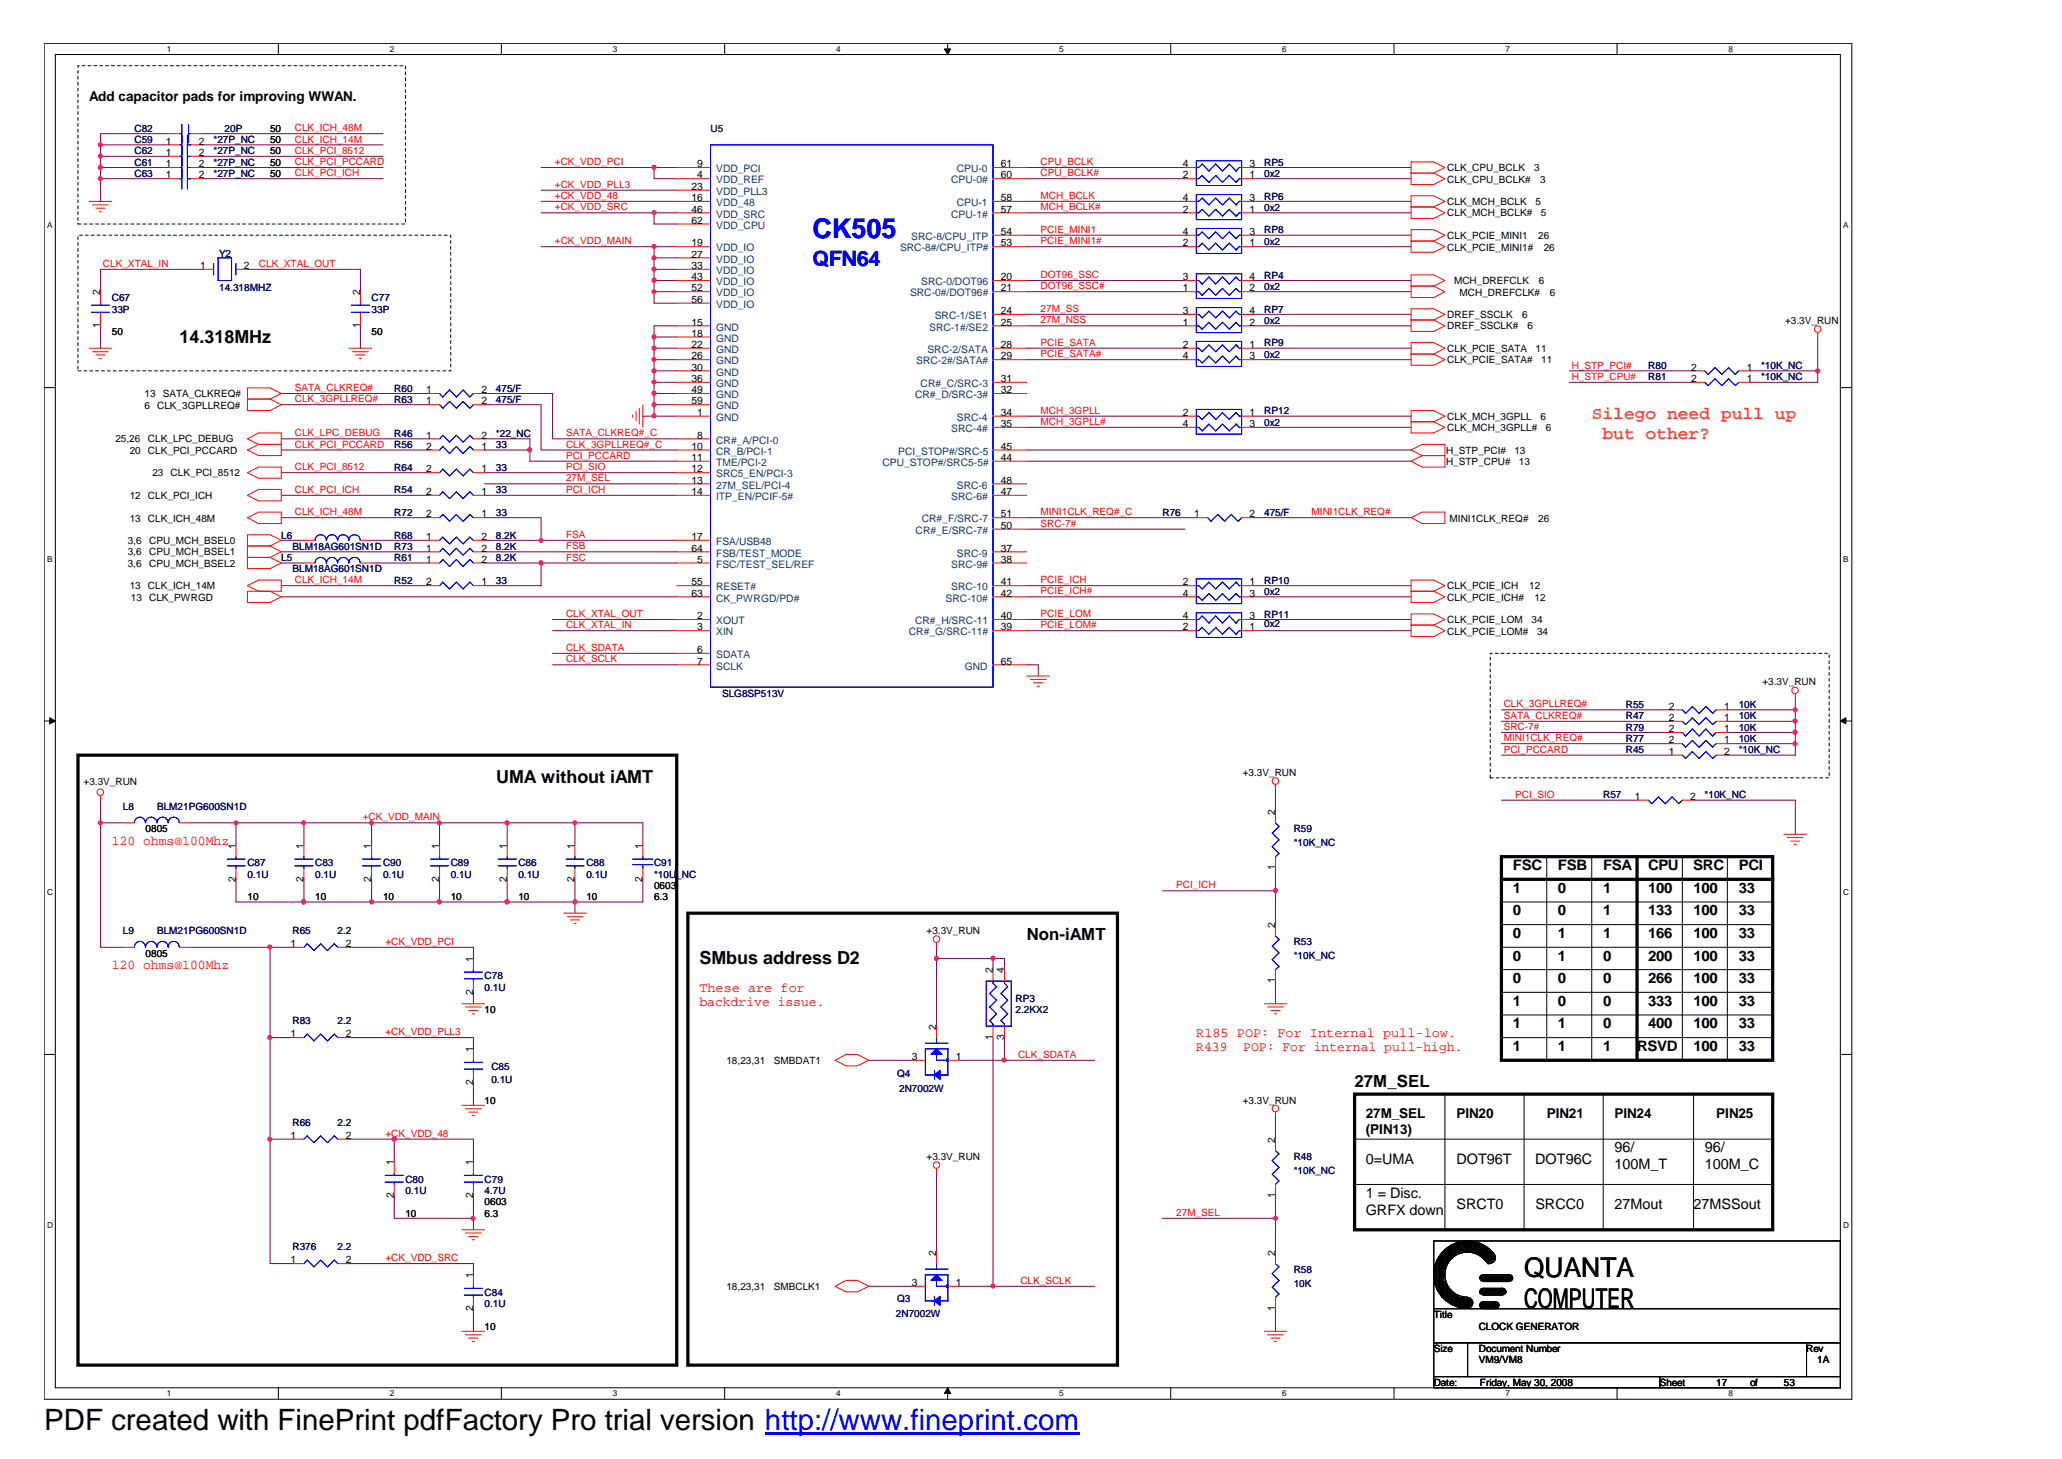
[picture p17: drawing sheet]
<svg xmlns="http://www.w3.org/2000/svg" width="297mm" height="210mm" viewBox="0 0 297 210" stroke-linecap="round" stroke-linejoin="round" font-family="sans-serif">
<defs><g id="words">
<text font-size="4.2" x="6.3" y="205.7">PDF created with FinePrint pdfFactory Pro trial version http://www.fineprint.com</text>
<text font-size="3.9" fill="#00f" x="116.9" y="34.3">CK505</text>
<g font-size="3.9">
<text x="219.3" y="183.7">QUANTA</text>
<text x="219.3" y="188.1">COMPUTER</text>
</g>
<text font-size="3" fill="#00f" x="116.9" y="38.3">QFN64</text>
<g font-size="2.6">
<text x="25.8" y="49.3">14.318MHz</text>
<text x="71.4" y="112.7">UMA without iAMT</text>
<text x="100.6" y="138.7">SMbus address D2</text>
</g>
<g font-size="2.6" fill="#ff8000">
<text x="229" y="60.3">Silego need pull up</text>
<text x="230.6" y="63.2">but other?</text>
</g>
<g font-size="2.4">
<text x="147.7" y="135.3">Non-iAMT</text>
<text x="194.9" y="156.4">27M_SEL</text>
</g>
<g font-size="2.1">
<text x="217.7" y="125.2">FSC</text>
<text x="224.1" y="125.2">FSB</text>
<text x="230.7" y="125.2">FSA</text>
<text x="237.1" y="125.2">CPU</text>
<text x="243.6" y="125.2">SRC</text>
<text x="250.2" y="125.2">PCI</text>
<text x="217.7" y="128.4">1</text>
<text x="217.7" y="131.7">0</text>
<text x="224.2" y="128.4">0</text>
<text x="224.2" y="131.7">0</text>
<text x="230.7" y="128.4">1</text>
<text x="230.7" y="131.7">1</text>
<text x="237.2" y="128.4">100</text>
<text x="237.2" y="131.7">133</text>
<text x="243.7" y="128.4">100</text>
<text x="243.7" y="131.7">100</text>
<text x="250.2" y="128.4">33</text>
<text x="250.2" y="131.7">33</text>
<text x="217.7" y="134.9">0</text>
<text x="224.2" y="134.9">1</text>
<text x="230.7" y="134.9">1</text>
<text x="237.2" y="134.9">166</text>
<text x="243.7" y="134.9">100</text>
<text x="250.2" y="134.9">33</text>
<text x="217.7" y="138.2">0</text>
<text x="217.7" y="141.4">0</text>
<text x="224.2" y="141.4">0</text>
<text x="224.2" y="138.2">1</text>
<text x="230.7" y="141.4">0</text>
<text x="230.7" y="138.2">0</text>
<text x="237.2" y="138.2">200</text>
<text x="237.2" y="141.4">266</text>
<text x="243.7" y="138.2">100</text>
<text x="243.7" y="141.4">100</text>
<text x="250.2" y="138.2">33</text>
<text x="250.2" y="141.4">33</text>
<text x="217.7" y="147.9">1</text>
<text x="217.7" y="144.7">1</text>
<text x="224.2" y="147.9">1</text>
<text x="224.2" y="144.7">0</text>
<text x="230.7" y="147.9">0</text>
<text x="230.7" y="144.7">0</text>
<text x="237.2" y="144.7">333</text>
<text x="237.2" y="147.9">400</text>
<text x="243.7" y="144.7">100</text>
<text x="243.7" y="147.9">100</text>
<text x="250.2" y="144.7">33</text>
<text x="250.2" y="147.9">33</text>
<text x="217.7" y="151.2">1</text>
<text x="224.2" y="151.2">1</text>
<text x="230.7" y="151.2">1</text>
<text x="235.5" y="151.2">RSVD</text>
<text x="243.7" y="151.2">100</text>
<text x="250.2" y="151.2">33</text>
<text x="196.5" y="167.4">0=UMA</text>
<text x="209.5" y="167.4">DOT96T</text>
<text x="220.9" y="167.4">DOT96C</text>
<text x="232.3" y="165.8">96/</text>
<text x="245.3" y="165.8">96/</text>
<text x="196.5" y="172.3">1 = Disc.</text>
<text x="209.5" y="173.9">SRCT0</text>
<text x="220.9" y="173.9">SRCC0</text>
<text x="232.3" y="168.2">100M_T</text>
<text x="232.3" y="173.9">27Mout</text>
<text x="243.7" y="173.9">27MSSout</text>
<text x="245.3" y="168.2">100M_C</text>
<text x="196.5" y="174.8">GRFX down</text>
</g>
<g font-size="1.9">
<text x="12.8" y="14.5">Add capacitor pads for improving WWAN.</text>
<text x="196.5" y="160.8">27M_SEL</text>
<text x="209.5" y="160.8">PIN20</text>
<text x="222.5" y="160.8">PIN21</text>
<text x="232.3" y="160.8">PIN24</text>
<text x="246.9" y="160.8">PIN25</text>
<text x="196.5" y="163.2">(PIN13)</text>
</g>
<g font-size="1.9" fill="#f00">
<text x="16.1" y="121.6">120 ohms@100Mhz</text>
<text x="16.1" y="139.4">120 ohms@100Mhz</text>
<text x="100.6" y="142.7">These are for</text>
<text x="100.6" y="144.8">backdrive issue.</text>
<text x="172.1" y="149.2">R185 POP: For Internal pull-low.</text>
<text x="172.1" y="151.2">R439</text>
<text x="178.9" y="151.2">POP: For internal pull-high.</text>
</g>
<g font-size="1.5">
<text x="23.9" y="20.8">1</text>
<text x="23.9" y="22.5">1</text>
<text x="28.6" y="20.8">2</text>
<text x="28.6" y="22.5">2</text>
<text x="23.9" y="24.1">1</text>
<text x="23.9" y="25.7">1</text>
<text x="28.6" y="24.1">2</text>
<text x="28.6" y="25.7">2</text>
<text x="99.5" y="27.3">23</text>
<text x="99.5" y="28.9">16</text>
<text x="100.3" y="24.1">9</text>
<text x="100.3" y="25.7">4</text>
<text x="144" y="28.9">58</text>
<text x="144" y="25.7">60</text>
<text x="144" y="24.1">61</text>
<text x="170.2" y="28.9">4</text>
<text x="170.2" y="25.7">2</text>
<text x="170.2" y="24.1">4</text>
<text x="179.8" y="28.9">3</text>
<text x="179.8" y="25.7">1</text>
<text x="179.8" y="24.1">3</text>
<text x="99.5" y="35.4">19</text>
<text x="99.5" y="30.6">46</text>
<text x="99.5" y="32.2">62</text>
<text x="144" y="35.4">53</text>
<text x="144" y="30.6">57</text>
<text x="144" y="33.8">54</text>
<text x="170.2" y="30.6">2</text>
<text x="170.2" y="35.4">2</text>
<text x="170.2" y="33.8">4</text>
<text x="179.8" y="30.6">1</text>
<text x="179.8" y="35.4">1</text>
<text x="179.8" y="33.8">3</text>
<text x="28.8" y="38.7">1</text>
<text x="35.1" y="38.7">2</text>
<text x="99.5" y="41.9">52</text>
<text x="99.5" y="38.7">33</text>
<text x="99.5" y="40.3">43</text>
<text x="99.5" y="37.1">27</text>
<text x="144" y="41.9">21</text>
<text x="144" y="40.3">20</text>
<text x="170.2" y="41.9">1</text>
<text x="170.2" y="40.3">3</text>
<text x="179.8" y="41.9">2</text>
<text x="179.8" y="40.3">4</text>
<text x="14.4" y="47.2" transform="rotate(-90 14.4 47.2)">1</text>
<text x="14.4" y="42.5" transform="rotate(-90 14.4 42.5)">2</text>
<text x="51.8" y="47.2" transform="rotate(-90 51.8 47.2)">1</text>
<text x="51.8" y="42.5" transform="rotate(-90 51.8 42.5)">2</text>
<text x="99.5" y="46.8">15</text>
<text x="99.5" y="43.6">56</text>
<text x="144" y="45.2">24</text>
<text x="144" y="46.8">25</text>
<text x="170.2" y="46.8">1</text>
<text x="170.2" y="45.2">3</text>
<text x="179.8" y="46.8">2</text>
<text x="179.8" y="45.2">4</text>
<text x="99.5" y="53.3">30</text>
<text x="99.5" y="51.7">26</text>
<text x="99.5" y="48.4">18</text>
<text x="99.5" y="50.1">22</text>
<text x="144" y="50.1">28</text>
<text x="144" y="51.7">29</text>
<text x="170.2" y="50.1">2</text>
<text x="170.2" y="51.7">4</text>
<text x="179.8" y="50.1">1</text>
<text x="179.8" y="51.7">3</text>
<text x="243.3" y="53.3">2</text>
<text x="251.3" y="53.3">1</text>
<text x="61.3" y="56.6">1</text>
<text x="61.3" y="58.2">1</text>
<text x="69.3" y="56.6">2</text>
<text x="69.3" y="58.2">2</text>
<text x="99.5" y="55">36</text>
<text x="99.5" y="56.6">49</text>
<text x="99.5" y="58.2">59</text>
<text x="100.3" y="59.8">1</text>
<text x="144" y="59.8">34</text>
<text x="144" y="56.6">32</text>
<text x="144" y="55">31</text>
<text x="170.2" y="59.8">2</text>
<text x="179.8" y="59.8">1</text>
<text x="243.3" y="55">2</text>
<text x="251.3" y="55">1</text>
<text x="61.3" y="63.1">1</text>
<text x="61.3" y="64.7">2</text>
<text x="69.3" y="63.1">2</text>
<text x="69.3" y="64.7">1</text>
<text x="99.5" y="64.7">10</text>
<text x="100.3" y="63.1">8</text>
<text x="144" y="61.4">35</text>
<text x="144" y="64.7">45</text>
<text x="170.2" y="61.4">4</text>
<text x="179.8" y="61.4">3</text>
<text x="61.3" y="71.2">2</text>
<text x="61.3" y="68">2</text>
<text x="69.3" y="71.2">1</text>
<text x="69.3" y="68">1</text>
<text x="99.5" y="66.3">11</text>
<text x="99.5" y="68">12</text>
<text x="99.5" y="69.6">13</text>
<text x="99.5" y="71.2">14</text>
<text x="144" y="69.6">48</text>
<text x="144" y="66.3">44</text>
<text x="144" y="71.2">47</text>
<text x="61.3" y="77.7">1</text>
<text x="61.3" y="74.4">2</text>
<text x="69.3" y="77.7">2</text>
<text x="69.3" y="74.4">1</text>
<text x="99.5" y="77.7">17</text>
<text x="144" y="76.1">50</text>
<text x="144" y="74.4">51</text>
<text x="171.8" y="74.4">1</text>
<text x="179.8" y="74.4">2</text>
<text x="61.3" y="79.3">1</text>
<text x="61.3" y="81">1</text>
<text x="69.3" y="79.3">2</text>
<text x="69.3" y="81">2</text>
<text x="99.5" y="79.3">64</text>
<text x="100.3" y="81">5</text>
<text x="144" y="79.3">37</text>
<text x="144" y="81">38</text>
<text x="61.3" y="84.2">2</text>
<text x="69.3" y="84.2">1</text>
<text x="99.5" y="85.8">63</text>
<text x="99.5" y="84.2">55</text>
<text x="100.3" y="89.1">2</text>
<text x="144" y="85.8">42</text>
<text x="144" y="84.2">41</text>
<text x="144" y="89.1">40</text>
<text x="170.2" y="84.2">2</text>
<text x="170.2" y="85.8">4</text>
<text x="170.2" y="89.1">4</text>
<text x="179.8" y="84.2">1</text>
<text x="179.8" y="85.8">3</text>
<text x="179.8" y="89.1">3</text>
<text x="100.3" y="90.7">3</text>
<text x="100.3" y="95.6">7</text>
<text x="100.3" y="94">6</text>
<text x="144" y="90.7">39</text>
<text x="144" y="95.6">65</text>
<text x="170.2" y="90.7">2</text>
<text x="179.8" y="90.7">1</text>
<text x="240.1" y="105.3">2</text>
<text x="240.1" y="102.1">2</text>
<text x="240.1" y="103.7">2</text>
<text x="240.1" y="106.9">2</text>
<text x="248.1" y="105.3">1</text>
<text x="248.1" y="102.1">1</text>
<text x="248.1" y="103.7">1</text>
<text x="248.1" y="106.9">1</text>
<text x="240.1" y="108.6">1</text>
<text x="248.1" y="108.6">2</text>
<text x="183.5" y="117.2" transform="rotate(-90 183.5 117.2)">2</text>
<text x="235.2" y="115.1">1</text>
<text x="243.2" y="115.1">2</text>
<text x="33.9" y="122.1" transform="rotate(-90 33.9 122.1)">1</text>
<text x="43.7" y="122.1" transform="rotate(-90 43.7 122.1)">1</text>
<text x="53.4" y="122.1" transform="rotate(-90 53.4 122.1)">1</text>
<text x="63.2" y="122.1" transform="rotate(-90 63.2 122.1)">1</text>
<text x="72.9" y="122.1" transform="rotate(-90 72.9 122.1)">1</text>
<text x="82.7" y="122.1" transform="rotate(-90 82.7 122.1)">1</text>
<text x="92.5" y="122.1" transform="rotate(-90 92.5 122.1)">1</text>
<text x="183.5" y="125.2" transform="rotate(-90 183.5 125.2)">1</text>
<text x="33.9" y="126.8" transform="rotate(-90 33.9 126.8)">2</text>
<text x="43.7" y="126.8" transform="rotate(-90 43.7 126.8)">2</text>
<text x="53.4" y="126.8" transform="rotate(-90 53.4 126.8)">2</text>
<text x="63.2" y="126.8" transform="rotate(-90 63.2 126.8)">2</text>
<text x="72.9" y="126.8" transform="rotate(-90 72.9 126.8)">2</text>
<text x="82.7" y="126.8" transform="rotate(-90 82.7 126.8)">2</text>
<text x="92.5" y="126.8" transform="rotate(-90 92.5 126.8)">2</text>
<text x="41.8" y="136.2">1</text>
<text x="49.7" y="136.2">2</text>
<text x="183.5" y="133.5" transform="rotate(-90 183.5 133.5)">2</text>
<text x="68.1" y="143.1" transform="rotate(-90 68.1 143.1)">2</text>
<text x="68.1" y="138.4" transform="rotate(-90 68.1 138.4)">1</text>
<text x="142.8" y="140" transform="rotate(-90 142.8 140)">2</text>
<text x="144.5" y="140" transform="rotate(-90 144.5 140)">4</text>
<text x="183.5" y="141.4" transform="rotate(-90 183.5 141.4)">1</text>
<text x="41.8" y="149.2">1</text>
<text x="49.7" y="149.2">2</text>
<text x="134.7" y="148.1" transform="rotate(-90 134.7 148.1)">2</text>
<text x="142.8" y="149.6" transform="rotate(-90 142.8 149.6)">1</text>
<text x="144.5" y="149.6" transform="rotate(-90 144.5 149.6)">3</text>
<text x="68.1" y="151.4" transform="rotate(-90 68.1 151.4)">1</text>
<text x="131.2" y="152.5">3</text>
<text x="137.5" y="152.5">1</text>
<text x="68.1" y="156.1" transform="rotate(-90 68.1 156.1)">2</text>
<text x="41.8" y="163.8">1</text>
<text x="49.7" y="163.8">2</text>
<text x="56.7" y="167.7" transform="rotate(-90 56.7 167.7)">1</text>
<text x="68.1" y="167.7" transform="rotate(-90 68.1 167.7)">1</text>
<text x="183.5" y="164.4" transform="rotate(-90 183.5 164.4)">2</text>
<text x="56.7" y="172.4" transform="rotate(-90 56.7 172.4)">2</text>
<text x="68.1" y="172.4" transform="rotate(-90 68.1 172.4)">2</text>
<text x="183.5" y="172.4" transform="rotate(-90 183.5 172.4)">1</text>
<text x="41.8" y="181.8">1</text>
<text x="49.7" y="181.8">2</text>
<text x="68.1" y="183.9" transform="rotate(-90 68.1 183.9)">1</text>
<text x="131.2" y="185">3</text>
<text x="134.7" y="180.7" transform="rotate(-90 134.7 180.7)">2</text>
<text x="137.5" y="185">1</text>
<text x="183.5" y="180.7" transform="rotate(-90 183.5 180.7)">2</text>
<text x="68.1" y="188.6" transform="rotate(-90 68.1 188.6)">2</text>
<text x="183.5" y="188.6" transform="rotate(-90 183.5 188.6)">1</text>
</g>
<g font-size="1.5" fill="#004080">
<text x="103" y="24.8">VDD_PCI</text>
<text x="103" y="26.4">VDD_REF</text>
<text x="103" y="28">VDD_PLL3</text>
<text x="103" y="29.6">VDD_48</text>
<text x="136.9" y="26.4">CPU-0#</text>
<text x="137.7" y="29.6">CPU-1</text>
<text x="137.7" y="24.8">CPU-0</text>
<text x="103" y="31.3">VDD_SRC</text>
<text x="103" y="32.9">VDD_CPU</text>
<text x="131.1" y="34.5">SRC-8/CPU_ITP</text>
<text x="136.9" y="31.3">CPU-1#</text>
<text x="103" y="36.2">VDD_IO</text>
<text x="103" y="39.4">VDD_IO</text>
<text x="103" y="41">VDD_IO</text>
<text x="103" y="37.8">VDD_IO</text>
<text x="129.5" y="36.2">SRC-8#/CPU_ITP#</text>
<text x="132.5" y="41">SRC-0/DOT96</text>
<text x="103" y="42.6">VDD_IO</text>
<text x="103" y="47.6">GND</text>
<text x="103" y="44.3">VDD_IO</text>
<text x="130.9" y="42.6">SRC-0#/DOT96#</text>
<text x="133.7" y="47.6">SRC-1#/SE2</text>
<text x="134.5" y="45.9">SRC-1/SE1</text>
<text x="103" y="52.4">GND</text>
<text x="103" y="49.2">GND</text>
<text x="103" y="50.8">GND</text>
<text x="131.8" y="52.4">SRC-2#/SATA#</text>
<text x="133.4" y="50.8">SRC-2/SATA</text>
<text x="103" y="54">GND</text>
<text x="103" y="55.7">GND</text>
<text x="103" y="57.3">GND</text>
<text x="103" y="58.9">GND</text>
<text x="131.7" y="57.3">CR#_D/SRC-3#</text>
<text x="132.5" y="55.7">CR#_C/SRC-3</text>
<text x="103" y="60.6">GND</text>
<text x="103" y="63.8">CR#_A/PCI-0</text>
<text x="103" y="65.4">CR_B/PCI-1</text>
<text x="129.2" y="65.4">PCI_STOP#/SRC-5</text>
<text x="136.9" y="62.2">SRC-4#</text>
<text x="137.7" y="60.6">SRC-4</text>
<text x="103" y="67">TME/PCI-2</text>
<text x="103" y="68.7">SRC5_EN/PCI-3</text>
<text x="103" y="70.3">27M_SEL/PCI-4</text>
<text x="103" y="71.9">ITP_EN/PCIF-5#</text>
<text x="127" y="67">CPU_STOP#/SRC5-5#</text>
<text x="136.9" y="71.9">SRC-6#</text>
<text x="137.7" y="70.3">SRC-6</text>
<text x="131.7" y="76.8">CR#_E/SRC-7#</text>
<text x="132.6" y="75.2">CR#_F/SRC-7</text>
<text x="103" y="78.4">FSA/USB48</text>
<text x="103" y="80.1">FSB/TEST_MODE</text>
<text x="103" y="81.7">FSC/TEST_SEL/REF</text>
<text x="136.9" y="81.7">SRC-9#</text>
<text x="137.7" y="80.1">SRC-9</text>
<text x="103" y="89.8">XOUT</text>
<text x="103" y="86.5">CK_PWRGD/PD#</text>
<text x="103" y="84.9">RESET#</text>
<text x="131.7" y="89.8">CR#_H/SRC-11</text>
<text x="136.1" y="86.5">SRC-10#</text>
<text x="136.9" y="84.9">SRC-10</text>
<text x="103" y="91.4">XIN</text>
<text x="103" y="94.7">SDATA</text>
<text x="130.8" y="91.4">CR#_G/SRC-11#</text>
<text x="103" y="96.3">SCLK</text>
<text x="138.8" y="96.3">GND</text>
</g>
<g font-size="1.4" fill="#000080">
<text x="19.3" y="20.6">C59</text>
<text x="19.3" y="22.2">C62</text>
<text x="19.3" y="18.9">C82</text>
<text x="19.3" y="23.8">C61</text>
<text x="30.7" y="20.6">*27P_NC</text>
<text x="30.7" y="22.2">*27P_NC</text>
<text x="30.7" y="23.8">*27P_NC</text>
<text x="32.3" y="18.9">20P</text>
<text x="181.9" y="23.8">RP5</text>
<text x="19.3" y="25.5">C63</text>
<text x="30.7" y="25.5">*27P_NC</text>
<text x="181.9" y="28.7">RP6</text>
<text x="181.9" y="25.5">0x2</text>
<text x="181.9" y="30.3">0x2</text>
<text x="181.9" y="33.6">RP8</text>
<text x="181.9" y="35.2">0x2</text>
<text x="31.5" y="37">Y2</text>
<text x="31.5" y="41.9">14.318MHZ</text>
<text x="181.9" y="40.1">RP4</text>
<text x="181.9" y="41.7">0x2</text>
<text x="16.1" y="43.3">C67</text>
<text x="16.1" y="45">33P</text>
<text x="53.5" y="43.3">C77</text>
<text x="53.5" y="45">33P</text>
<text x="181.9" y="45">RP7</text>
<text x="181.9" y="46.6">0x2</text>
<text x="181.9" y="49.8">RP9</text>
<text x="181.9" y="51.4">0x2</text>
<text x="237.2" y="53.1">R80</text>
<text x="253.4" y="53.1">*10K_NC</text>
<text x="56.7" y="56.4">R60</text>
<text x="56.7" y="58">R63</text>
<text x="71.4" y="56.4">475/F</text>
<text x="71.4" y="58">475/F</text>
<text x="181.9" y="59.6">RP12</text>
<text x="237.2" y="54.7">R81</text>
<text x="253.4" y="54.7">*10K_NC</text>
<text x="56.7" y="62.8">R46</text>
<text x="56.7" y="64.5">R56</text>
<text x="71.4" y="62.8">*22_NC</text>
<text x="71.4" y="64.5">33</text>
<text x="181.9" y="61.2">0x2</text>
<text x="56.7" y="71">R54</text>
<text x="56.7" y="67.7">R64</text>
<text x="71.4" y="71">33</text>
<text x="71.4" y="67.7">33</text>
<text x="40.5" y="77.5">L6</text>
<text x="56.7" y="77.5">R68</text>
<text x="56.7" y="74.2">R72</text>
<text x="71.4" y="77.5">8.2K</text>
<text x="71.4" y="74.2">33</text>
<text x="167.3" y="74.2">R76</text>
<text x="181.9" y="74.2">475/F</text>
<text x="40.5" y="80.7">L5</text>
<text x="42.1" y="79.1">BLM18AG601SN1D</text>
<text x="42.1" y="82.4">BLM18AG601SN1D</text>
<text x="56.7" y="79.1">R73</text>
<text x="56.7" y="84">R52</text>
<text x="56.7" y="80.7">R61</text>
<text x="71.4" y="79.1">8.2K</text>
<text x="71.4" y="84">33</text>
<text x="71.4" y="80.7">8.2K</text>
<text x="181.9" y="84">RP10</text>
<text x="181.9" y="85.6">0x2</text>
<text x="181.9" y="88.9">RP11</text>
<text x="181.9" y="90.1">0x2</text>
<text x="103.9" y="100.2">SLG8SP513V</text>
<text x="233.9" y="101.9">R55</text>
<text x="250.2" y="101.9">10K</text>
<text x="233.9" y="105.1">R79</text>
<text x="233.9" y="103.5">R47</text>
<text x="233.9" y="106.7">R77</text>
<text x="250.2" y="105.1">10K</text>
<text x="250.2" y="103.5">10K</text>
<text x="250.2" y="106.7">10K</text>
<text x="233.9" y="108.3">R45</text>
<text x="250.2" y="108.3">*10K_NC</text>
<text x="17.7" y="116.5">L8</text>
<text x="22.6" y="116.5">BLM21PG600SN1D</text>
<text x="186.1" y="119.7">R59</text>
<text x="230.7" y="114.9">R57</text>
<text x="245.3" y="114.9">*10K_NC</text>
<text x="35.6" y="124.6">C87</text>
<text x="45.3" y="124.6">C83</text>
<text x="55.1" y="124.6">C90</text>
<text x="64.9" y="124.6">C89</text>
<text x="74.6" y="124.6">C86</text>
<text x="84.4" y="124.6">C88</text>
<text x="94.1" y="124.6">C91</text>
<text x="186.1" y="121.7">*10K_NC</text>
<text x="35.6" y="126.3">0.1U</text>
<text x="45.3" y="126.3">0.1U</text>
<text x="55.1" y="126.3">0.1U</text>
<text x="64.9" y="126.3">0.1U</text>
<text x="74.6" y="126.3">0.1U</text>
<text x="84.4" y="126.3">0.1U</text>
<text x="94.1" y="126.3">*10U_NC</text>
<text x="17.7" y="134.4">L9</text>
<text x="22.6" y="134.4">BLM21PG600SN1D</text>
<text x="42.1" y="134.4">R65</text>
<text x="48.6" y="134.4">2.2</text>
<text x="186.1" y="136">R53</text>
<text x="186.1" y="137.9">*10K_NC</text>
<text x="69.7" y="140.9">C78</text>
<text x="69.7" y="142.5">0.1U</text>
<text x="42.1" y="147.4">R83</text>
<text x="48.6" y="147.4">2.2</text>
<text x="146.1" y="144.1">RP3</text>
<text x="146.1" y="145.8">2.2KX2</text>
<text x="70.7" y="153.9">C85</text>
<text x="70.7" y="155.8">0.1U</text>
<text x="129.1" y="155">Q4</text>
<text x="129.4" y="157.1">2N7002W</text>
<text x="42.1" y="162">R66</text>
<text x="48.6" y="162">2.2</text>
<text x="186.1" y="166.9">R48</text>
<text x="58.3" y="170.2">C80</text>
<text x="58.3" y="171.8">0.1U</text>
<text x="69.7" y="170.2">C79</text>
<text x="69.7" y="171.8">4.7U</text>
<text x="186.1" y="168.8">*10K_NC</text>
<text x="42.1" y="179.9">R376</text>
<text x="48.6" y="179.9">2.2</text>
<text x="186.1" y="183.1">R58</text>
<text x="186.1" y="185.1">10K</text>
<text x="69.7" y="186.4">C84</text>
<text x="69.7" y="188">0.1U</text>
<text x="128.9" y="189.5">2N7002W</text>
<text x="129.1" y="187.4">Q3</text>
</g>
<g font-size="1.4">
<text x="38.9" y="20.6">50</text>
<text x="38.9" y="22.2">50</text>
<text x="38.9" y="18.9">50</text>
<text x="38.9" y="23.8">50</text>
<text x="38.9" y="25.5">50</text>
<text x="208.2" y="29.5">CLK_MCH_BCLK</text>
<text x="208.2" y="24.7">CLK_CPU_BCLK</text>
<text x="208.2" y="26.3">CLK_CPU_BCLK#</text>
<text x="220.8" y="24.7">3</text>
<text x="220.9" y="29.5">5</text>
<text x="221.6" y="26.3">3</text>
<text x="208.2" y="31.1">CLK_MCH_BCLK#</text>
<text x="208.2" y="34.4">CLK_PCIE_MINI1</text>
<text x="221.3" y="34.4">26</text>
<text x="221.7" y="31.1">5</text>
<text x="208.2" y="36">CLK_PCIE_MINI1#</text>
<text x="209.2" y="40.9">MCH_DREFCLK</text>
<text x="221.4" y="40.9">6</text>
<text x="222.1" y="36">26</text>
<text x="208.2" y="45.8">DREF_SSCLK</text>
<text x="208.2" y="47.4">DREF_SSCLK#</text>
<text x="210" y="42.5">MCH_DREFCLK#</text>
<text x="219" y="45.8">6</text>
<text x="219.8" y="47.4">6</text>
<text x="223" y="42.5">6</text>
<text x="256.8" y="46.6">+3.3V_RUN</text>
<text x="16.1" y="48.2">50</text>
<text x="53.5" y="48.2">50</text>
<text x="208.2" y="50.6">CLK_PCIE_SATA</text>
<text x="208.2" y="52.3">CLK_PCIE_SATA#</text>
<text x="221" y="50.6">11</text>
<text x="221.7" y="52.3">11</text>
<text x="20.8" y="58.8">6</text>
<text x="20.8" y="57.2">13</text>
<text x="22.6" y="58.8">CLK_3GPLLREQ#</text>
<text x="23.4" y="57.2">SATA_CLKREQ#</text>
<text x="16.6" y="63.6">25,26</text>
<text x="18.7" y="65.3">20</text>
<text x="21.3" y="63.6">CLK_LPC_DEBUG</text>
<text x="21.3" y="65.3">CLK_PCI_PCCARD</text>
<text x="208.1" y="65.3">H_STP_PCI#</text>
<text x="208.2" y="60.4">CLK_MCH_3GPLL</text>
<text x="208.2" y="62">CLK_MCH_3GPLL#</text>
<text x="217.9" y="65.3">13</text>
<text x="221.6" y="60.4">6</text>
<text x="222.4" y="62">6</text>
<text x="18.7" y="71.8">12</text>
<text x="21.3" y="71.8">CLK_PCI_ICH</text>
<text x="21.9" y="68.6">23</text>
<text x="24.6" y="68.6">CLK_PCI_8512</text>
<text x="208.1" y="66.9">H_STP_CPU#</text>
<text x="218.5" y="66.9">13</text>
<text x="18.7" y="75">13</text>
<text x="21.3" y="75">CLK_ICH_48M</text>
<text x="208.6" y="75">MINI1CLK_REQ#</text>
<text x="221.3" y="75">26</text>
<text x="18.4" y="79.9">3,6</text>
<text x="18.4" y="78.3">3,6</text>
<text x="18.4" y="81.5">3,6</text>
<text x="21.5" y="79.9">CPU_MCH_BSEL1</text>
<text x="21.5" y="78.3">CPU_MCH_BSEL0</text>
<text x="21.5" y="81.5">CPU_MCH_BSEL2</text>
<text x="18.7" y="84.8">13</text>
<text x="18.8" y="86.4">13</text>
<text x="21.3" y="84.8">CLK_ICH_14M</text>
<text x="21.5" y="86.4">CLK_PWRGD</text>
<text x="208.2" y="89.7">CLK_PCIE_LOM</text>
<text x="208.2" y="84.8">CLK_PCIE_ICH</text>
<text x="208.2" y="86.4">CLK_PCIE_ICH#</text>
<text x="220" y="84.8">12</text>
<text x="220.4" y="89.7">34</text>
<text x="220.8" y="86.4">12</text>
<text x="208.2" y="91.3">CLK_PCIE_LOM#</text>
<text x="221.1" y="91.3">34</text>
<text x="253.6" y="98.6">+3.3V_RUN</text>
<text x="12" y="112.9">+3.3V_RUN</text>
<text x="178.8" y="111.6">+3.3V_RUN</text>
<text x="21" y="119.7">0805</text>
<text x="35.6" y="129.5">10</text>
<text x="45.3" y="129.5">10</text>
<text x="55.1" y="129.5">10</text>
<text x="64.9" y="129.5">10</text>
<text x="74.6" y="129.5">10</text>
<text x="84.4" y="129.5">10</text>
<text x="94.1" y="129.5">6.3</text>
<text x="94.1" y="127.9">0603</text>
<text x="21" y="137.6">0805</text>
<text x="133.3" y="134.4">+3.3V_RUN</text>
<text x="69.7" y="145.8">10</text>
<text x="104.5" y="153">18,23,31</text>
<text x="111.3" y="153">SMBDAT1</text>
<text x="69.7" y="158.8">10</text>
<text x="178.8" y="158.8">+3.3V_RUN</text>
<text x="133.3" y="166.9">+3.3V_RUN</text>
<text x="69.7" y="173.4">0603</text>
<text x="58.3" y="175">10</text>
<text x="69.7" y="175">6.3</text>
<text x="104.5" y="185.6">18,23,31</text>
<text x="111.3" y="185.6">SMBCLK1</text>
<text x="69.7" y="191.3">10</text>
<text x="206.3" y="189.6">Title</text>
<text x="212.8" y="191.3">CLOCK GENERATOR</text>
<text x="206.3" y="194.5">Size</text>
<text x="212.8" y="196.1">VM9/VM8</text>
<text x="212.8" y="194.5">Document Number</text>
<text x="259.9" y="194.5">Rev</text>
<text x="261.5" y="196.1">1A</text>
<text x="206.3" y="199.4">Date:</text>
<text x="212.9" y="199.4">Friday, May 30, 2008</text>
<text x="238.8" y="199.4">Sheet</text>
<text x="246.9" y="199.4">17</text>
<text x="251.8" y="199.4">of</text>
<text x="256.7" y="199.4">53</text>
</g>
<g font-size="1.4" fill="#f00">
<text x="42.4" y="20.5">CLK_ICH_14M</text>
<text x="42.4" y="23.8">CLK_PCI_PCCARD</text>
<text x="42.4" y="18.9">CLK_ICH_48M</text>
<text x="42.4" y="22.2">CLK_PCI_8512</text>
<text x="79.8" y="23.8">+CK_VDD_PCI</text>
<text x="149.7" y="23.8">CPU_BCLK</text>
<text x="42.4" y="25.4">CLK_PCI_ICH</text>
<text x="79.8" y="27">+CK_VDD_PLL3</text>
<text x="79.8" y="28.6">+CK_VDD_48</text>
<text x="149.7" y="28.6">MCH_BCLK</text>
<text x="149.7" y="25.4">CPU_BCLK#</text>
<text x="79.8" y="30.3">+CK_VDD_SRC</text>
<text x="79.8" y="35.2">+CK_VDD_MAIN</text>
<text x="149.7" y="35.2">PCIE_MINI1#</text>
<text x="149.7" y="33.5">PCIE_MINI1</text>
<text x="149.7" y="30.3">MCH_BCLK#</text>
<text x="14.8" y="38.4">CLK_XTAL_IN</text>
<text x="37.3" y="38.4">CLK_XTAL_OUT</text>
<text x="149.7" y="40">DOT96_SSC</text>
<text x="149.7" y="41.6">DOT96_SSC#</text>
<text x="149.7" y="46.5">27M_NSS</text>
<text x="149.7" y="44.9">27M_SS</text>
<text x="149.7" y="51.4">PCIE_SATA#</text>
<text x="149.7" y="49.8">PCIE_SATA</text>
<text x="226.1" y="53">H_STP_PCI#</text>
<text x="42.4" y="56.3">SATA_CLKREQ#</text>
<text x="42.4" y="57.9">CLK_3GPLLREQ#</text>
<text x="149.7" y="59.5">MCH_3GPLL</text>
<text x="226.1" y="54.7">H_STP_CPU#</text>
<text x="42.4" y="62.8">CLK_LPC_DEBUG</text>
<text x="42.4" y="64.4">CLK_PCI_PCCARD</text>
<text x="81.4" y="64.4">CLK_3GPLLREQ#_C</text>
<text x="81.4" y="62.8">SATA_CLKREQ#_C</text>
<text x="149.7" y="61.1">MCH_3GPLL#</text>
<text x="42.4" y="70.9">CLK_PCI_ICH</text>
<text x="42.4" y="67.7">CLK_PCI_8512</text>
<text x="81.4" y="70.9">PCI_ICH</text>
<text x="81.4" y="67.7">PCI_SIO</text>
<text x="81.4" y="69.3">27M_SEL</text>
<text x="81.4" y="66">PCI_PCCARD</text>
<text x="42.4" y="74.1">CLK_ICH_48M</text>
<text x="81.4" y="77.4">FSA</text>
<text x="149.7" y="74.1">MINI1CLK_REQ#_C</text>
<text x="149.7" y="75.8">SRC-7#</text>
<text x="188.7" y="74.1">MINI1CLK_REQ#</text>
<text x="42.4" y="83.9">CLK_ICH_14M</text>
<text x="81.4" y="80.7">FSC</text>
<text x="81.4" y="79.1">FSB</text>
<text x="149.7" y="83.9">PCIE_ICH</text>
<text x="81.4" y="88.8">CLK_XTAL_OUT</text>
<text x="149.7" y="88.8">PCIE_LOM</text>
<text x="149.7" y="85.5">PCIE_ICH#</text>
<text x="81.4" y="90.4">CLK_XTAL_IN</text>
<text x="81.4" y="95.3">CLK_SCLK</text>
<text x="81.4" y="93.7">CLK_SDATA</text>
<text x="149.7" y="90.4">PCIE_LOM#</text>
<text x="216.4" y="101.8">CLK_3GPLLREQ#</text>
<text x="216.4" y="103.4">SATA_CLKREQ#</text>
<text x="216.4" y="105">SRC-7#</text>
<text x="216.4" y="106.7">MINI1CLK_REQ#</text>
<text x="216.4" y="108.3">PCI_PCCARD</text>
<text x="52.2" y="118">+CK_VDD_MAIN</text>
<text x="218" y="114.8">PCI_SIO</text>
<text x="169.2" y="127.8">PCI_ICH</text>
<text x="55.5" y="135.9">+CK_VDD_PCI</text>
<text x="55.5" y="148.9">+CK_VDD_PLL3</text>
<text x="146.5" y="152.2">CLK_SDATA</text>
<text x="55.5" y="163.5">+CK_VDD_48</text>
<text x="169.2" y="174.9">27M_SEL</text>
<text x="55.5" y="181.5">+CK_VDD_SRC</text>
<text x="146.8" y="184.7">CLK_SCLK</text>
</g>
<text font-size="1.4" fill="#004040" x="102.2" y="18.9">U5</text>
<g font-size="1.2">
<text x="24" y="7.5">1</text>
<text x="56.1" y="7.5">2</text>
<text x="88.2" y="7.5">3</text>
<text x="120.3" y="7.5">4</text>
<text x="152.4" y="7.5">5</text>
<text x="184.5" y="7.5">6</text>
<text x="216.6" y="7.5">7</text>
<text x="248.7" y="7.5">8</text>
<text x="6.8" y="32.9">A</text>
<text x="265.2" y="32.9">A</text>
<text x="6.8" y="80.8">B</text>
<text x="265.2" y="80.8">B</text>
<text x="6.8" y="128.7">C</text>
<text x="265.2" y="128.7">C</text>
<text x="6.8" y="176.7">D</text>
<text x="265.2" y="176.7">D</text>
<text x="24" y="200.9">1</text>
<text x="56.1" y="200.9">2</text>
<text x="88.2" y="200.9">3</text>
<text x="120.3" y="200.9">4</text>
<text x="152.4" y="200.9">5</text>
<text x="184.5" y="200.9">6</text>
<text x="216.6" y="200.9">7</text>
<text x="248.7" y="200.9">8</text>
</g>
</g></defs>
<g fill="none" stroke="#000" stroke-width=".14">
<path d="M6.3 6.2h260.1v195.1h-260.1zM8 7.8h256.8v191.9h-256.8zM40 6.2v1.6M72.1 6.2v1.6M104.3 6.2v1.6M136.4 6.2v1.6M168.4 6.2v1.6M200.6 6.2v1.6M232.7 6.2v1.6M6.3 55.8h1.7M264.8 55.8h1.6M6.3 103.7h1.7"/>
<path d="M264.8 103.7h1.6M216 129.8h39.1M216 133h39.1M216 136.3h39.1M216 139.5h39.1M222.5 123.2v29.3M229 123.2v29.3M242.1 123.2v29.3M248.5 123.2v29.3M6.3 151.7h1.7M207.9 157.4v19.5M216 142.8h39.1"/>
<path d="M216 146h39.1M216 149.3h39.1M219.3 157.4v19.5M230.7 157.4v19.5M243.7 157.4v19.5M264.8 151.7h1.6M194.9 163.9h60.2M194.9 170.4h60.2M206.3 178.5h58.5v9.8h-58.5zM207.9 179.8v2.8l.2-.5v-2.3l.1-.1v2.1l.2-.2v-2.1l.2-.2v2l.1-.2v-1.9h.2v1.8l.1-.2v-1.6l.2-.2v1.7l.2-.2v-1.5l.1-.1v1.6M209.7 178.9l.1-.2v1.6l-.1-.2zM209.8 179.9l1.4-.2a3.6 3.6 0 0 1 3.1 1.8"/>
<path d="M209.8 179.7l1.4-.2a3.8 3.8 0 0 1 3.4 2.2M209.8 179.5l1.4-.2a4 4 0 0 1 3.6 2.3M209.8 179.4l1.4-.2a4.2 4.2 0 0 1 3.6 2.1M209.8 179.2l1.4-.2a4.3 4.3 0 0 1 3.8 2.3M209.8 178.9l1.4-.2a4.6 4.6 0 0 1 3.9 2.3M210 179l1.2-.1a4.6 4.6 0 0 1 3.9 2.3M210 178.9v1.2M211.2 178.5a4.8 4.8 0 0 1 3.7 1.9M211.2 178.5a4.8 4.8 0 0 0-4.9 4.9 4.8 4.8 0 0 0 4.9 4.8M211.2 178.5l-1.6 .2M40 199.7v1.6M72.1 199.7v1.6"/>
<path d="M104.3 199.7v1.6M136.4 199.7v1.6M168.4 199.7v1.6M200.6 199.7v1.6M206.3 188.3h58.5v4.9h-58.5zM206.3 193.2h4.9v4.8h-4.9zM206.3 198h32.5v1.7h-32.5zM206.5 182.3v2.2l.1 .6v-3.3l.2-.3v4l.1 .2v-4.6l.2-.3v5.2l.2 .2v-5.5l.1-.2v6.2M209.8 180.1l1.4-.3a3.5 3.5 0 0 1 3.1 2M209.8 186.5v1.5h-.1v-1.5l-.2-.2v1.7l-.1-.2v-1.5l-.2-.1v1.6h-.2v-1.8l-.1-.1v1.7h-.2v-1.9l-.1-.2v2l-.2-.2v-2l-.2-.2v2.1l-.1-.2v-2.3l-.2-.3v2.4h-.2v-6.7l-.1 .2v6.4M209.8 186.7h.2v1.3h.2v-1.3h.2v1.4h-.4l.5-1.4v1.4l.2-.1v-1.3l.1 .3v1.1h.2v-1.3h.2v1.3h.1v-1.3h.2v1.3l.2-.1v-1l.1 .2v.6M209.9 180.2l1.3-.2a3.3 3.3 0 0 1 2.9 1.8"/>
<path d="M211.2 193.2h48.7v4.8h-48.7zM211.2 180.1a3.2 3.2 0 0 1 2.5 1.2M211.2 180.1a3.2 3.2 0 0 0-3.3 3.3 3.2 3.2 0 0 0 3.3 3.2M211.2 180.1l-1.3 .2M213.1 183.6h4.4v.1h-4.6v.2h4.8l-.2 .2h-4.4l.2 .1h4.2M213.1 187.5h2.5v.1h-2.7v.2h2.8l-.1 .2h-2.7l.4 .1h2.3M213.1 185.5h3.4v.2h-3.4l-.2 .2h3.8l-.2 .1h-3.6l.4 .2h3.1M213.4 187.3h1.8M213.4 188.3h1.8M213.4 186.3h2.8M213.4 185.3h2.8M213.4 184.4h3.8"/>
<path d="M213.4 183.4h3.8M232.7 199.7v1.6M238.8 198h26v1.7h-26zM259.9 193.2h4.9v4.8h-4.9z"/>
<circle cx="211.1" cy="187.4" r=".78"/>
<circle cx="213.4" cy="187.8" r=".47"/>
<circle cx="213.4" cy="185.8" r=".47"/>
<circle cx="213.4" cy="183.9" r=".47"/>
<circle cx="214.4" cy="180.9" r=".79"/>
<circle cx="215.2" cy="187.8" r=".48"/>
<circle cx="216.2" cy="185.8" r=".47"/>
<circle cx="217.2" cy="183.9" r=".47"/>
</g>
<g fill="#000" stroke="#000" stroke-width=".14">
<path d="M135.9 7h.9l-.4 .8z" fill-rule="evenodd"/>
<path d="M7.2 103.3l.8 .4-.8 .5z" fill-rule="evenodd"/>
<path d="M264.8 103.7l.8-.4v.9z" fill-rule="evenodd"/>
<path d="M136.4 199.7l.4 .8h-.9z" fill-rule="evenodd"/>
</g>
<g fill="none" stroke="#800040" stroke-width=".14">
<path d="M24.2 19.2h-9.7v9.8M29.1 19.2h26M14.5 25.7h9.7M14.5 20.8h9.7M14.5 22.5h9.7M14.5 24.1h9.7M29.1 38.7h-14.6v3.3M29.1 25.7h26M29.1 20.8h26M29.1 22.5h26M29.1 24.1h26M35.6 38.7h16.3v3.3"/>
<path d="M77.9 24.1h19.5M77.9 35.5h19.5M77.9 30.6h19.5M77.9 27.4h19.5M77.9 29h19.5M94.1 24.1v1.6h3.3M94.1 38.7h3.3M94.1 30.6v1.6h3.3M94.1 35.5v8.1h3.3M94.1 37.1h3.3M147.7 25.7h22.8M147.7 24.1h22.8"/>
<path d="M147.7 35.5h22.8M147.7 30.6h22.8M147.7 29h22.8M147.7 33.8h22.8M180.3 25.7h22.7M180.3 24.1h22.7M180.3 35.5h22.7M180.3 30.6h22.7M180.3 29h22.7M180.3 33.8h22.7M14.5 46.9v3.2M40.5 56.6h21.1"/>
<path d="M40.5 58.2h21.1M51.9 46.9v3.2M69.7 58.2h8.2v6.5h19.5M69.7 56.6h9.8v6.5h17.9M92.5 59.9h4.9M94.1 55h3.3M94.1 51.7h3.3M94.1 50.1h3.3M94.1 40.4h3.3M94.1 42h3.3M94.1 48.5h3.3M94.1 56.6h3.3"/>
<path d="M94.1 53.4h3.3M94.1 58.2h3.3M97.4 46.9h-3.3v13M147.7 51.7h22.8M147.7 50.1h22.8M147.7 40.4h22.8M147.7 45.2h22.8M147.7 46.9h22.8M147.7 42h22.8M147.7 59.9h22.8M180.3 51.7h22.7M180.3 50.1h22.7"/>
<path d="M180.3 40.4h22.7M180.3 45.2h22.7M180.3 46.9h22.7M180.3 42h22.7M180.3 59.9h22.7M225.8 55h17.9M225.8 53.4h17.9M251.8 53.4h9.7M261.5 48.5v6.5h-9.7M40.5 71.3h21.1M40.5 64.7h21.1M40.5 68h21.1"/>
<path d="M40.5 77.7h3.2M40.5 74.5h21.1M40.5 63.1h21.1M40.5 79.4h21.1M53.5 77.7h8.1M69.7 71.3h27.7M69.7 63.1h6.5v3.3h21.2M69.7 64.7h6.5M69.7 68h27.7M69.7 69.6h27.7M69.7 77.7h27.7M69.7 74.5h8.2v3.2"/>
<path d="M69.7 79.4h27.7M147.7 66.4h55.3M147.7 64.7h55.3M147.7 61.5h22.8M147.7 74.5h24.4M147.7 76.1h22.8M180.3 61.5h22.7M180.3 74.5h22.7M40.5 85.9h56.9M40.5 84.3h21.1M40.5 81h3.2M53.5 81h8.1"/>
<path d="M69.7 81h27.7M77.9 81v3.3h-8.2M79.5 90.7h17.9M79.5 95.6h17.9M79.5 89.1h17.9M79.5 94h17.9M147.7 90.7h22.8M147.7 95.6h1.7v1.7M147.7 89.1h22.8M147.7 85.9h22.8M147.7 84.3h22.8M180.3 90.7h22.7"/>
<path d="M180.3 89.1h22.7M180.3 85.9h22.7M180.3 84.3h22.7M14.5 115.1v21.2h3.2M14.5 118.4h3.2M27.5 118.4h65v3.2M34 118.4v3.2M43.7 118.4v3.2M53.5 118.4v3.2M63.2 118.4v3.2M73 118.4v3.2M82.7 118.4v3.2"/>
<path d="M183.5 113.5v3.3M216 102.1h24.4M216 103.8h24.4M216 105.4h24.4M216 107h24.4M216 115.1h19.5M216 108.6h24.4M243.7 115.1h14.6v4.9M248.5 102.1h9.8M248.5 103.8h9.8M248.5 105.4h9.8M248.5 107h9.8"/>
<path d="M258.3 100.5v8.1h-9.8M27.5 136.3h14.6M34 126.5v3.3h58.5v-3.3M38.9 136.3v45.5h3.2M43.7 126.5v3.3M50.2 136.3h17.9v1.6M53.5 126.5v3.3M63.2 126.5v3.3M73 126.5v3.3M82.7 126.5v4.9M134.7 137.9h9.8v1.6M134.7 136.3v11.3"/>
<path d="M142.9 137.9v1.6M167.3 128.2h16.2M183.5 124.9v8.1M38.9 149.3h3.2M50.2 149.3h17.9v1.6M68.1 142.8v1.6M68.1 155.8v3.2M125 152.5h6.5M138 152.5h19.5M142.9 149.3v35.8M144.5 149.3v3.2M183.5 141.2v3.2"/>
<path d="M38.9 163.9h3.2M50.2 163.9h17.9v3.2M56.7 163.9v3.2M56.7 172v3.3h11.4M68.1 172v4.9M134.7 168.8v11.3M167.3 175.3h16.2M183.5 160.7v3.2M183.5 172v8.1M50.2 181.8h17.9v1.6M68.1 188.3v3.2M125 185.1h6.5"/>
<path d="M138 185.1h19.5M183.5 188.3v3.2"/>
</g>
<g fill="#f0f" stroke="#f0f" stroke-width=".14">
<circle cx="82.7" cy="129.7" r=".31"/>
<circle cx="73" cy="129.7" r=".32"/>
<circle cx="14.4" cy="118.4" r=".3"/>
<circle cx="53.5" cy="129.7" r=".31"/>
<circle cx="43.7" cy="129.7" r=".31"/>
<circle cx="63.2" cy="118.4" r=".3"/>
<circle cx="53.5" cy="118.4" r=".3"/>
<circle cx="43.7" cy="118.4" r=".3"/>
<circle cx="73" cy="118.4" r=".31"/>
<circle cx="34" cy="118.4" r=".3"/>
<circle cx="63.2" cy="129.7" r=".31"/>
<circle cx="142.9" cy="137.9" r=".31"/>
<circle cx="134.7" cy="137.9" r=".31"/>
<circle cx="14.4" cy="25.7" r=".3"/>
<circle cx="14.4" cy="22.4" r=".3"/>
<circle cx="14.4" cy="24.1" r=".31"/>
<circle cx="14.4" cy="20.8" r=".3"/>
<circle cx="258.3" cy="102.1" r=".3"/>
<circle cx="258.3" cy="105.4" r=".31"/>
<circle cx="258.3" cy="103.7" r=".3"/>
<circle cx="56.7" cy="163.9" r=".31"/>
<circle cx="68.1" cy="175.3" r=".3"/>
<circle cx="38.8" cy="163.9" r=".3"/>
<circle cx="94.1" cy="30.6" r=".3"/>
<circle cx="94.1" cy="53.3" r=".3"/>
<circle cx="94.1" cy="40.3" r=".31"/>
<circle cx="94.1" cy="38.7" r=".3"/>
<circle cx="94.1" cy="50.1" r=".3"/>
<circle cx="94.1" cy="24.1" r=".31"/>
<circle cx="94.1" cy="42" r=".3"/>
<circle cx="94.1" cy="55" r=".3"/>
<circle cx="94.1" cy="59.8" r=".3"/>
<circle cx="94.1" cy="58.2" r=".3"/>
<circle cx="94.1" cy="51.7" r=".3"/>
<circle cx="94.1" cy="48.5" r=".31"/>
<circle cx="77.9" cy="77.7" r=".3"/>
<circle cx="77.8" cy="81" r=".31"/>
<circle cx="94.1" cy="56.6" r=".31"/>
<circle cx="94.1" cy="37.1" r=".3"/>
<circle cx="94.1" cy="35.4" r=".3"/>
<circle cx="38.8" cy="149.2" r=".3"/>
<circle cx="38.8" cy="136.2" r=".3"/>
<circle cx="258.3" cy="107" r=".3"/>
<circle cx="76.2" cy="64.7" r=".31"/>
<circle cx="183.5" cy="175.3" r=".3"/>
<circle cx="183.5" cy="128.1" r=".3"/>
<circle cx="82.7" cy="118.4" r=".3"/>
<circle cx="261.5" cy="53.3" r=".3"/>
<circle cx="142.9" cy="185" r=".3"/>
<circle cx="144.5" cy="152.5" r=".3"/>
</g>
<g fill="none" stroke="#f00" stroke-width=".14">
<path d="M24.2 19.2h1.6M27.5 19.2h1.6M12.8 29h3.3M13.3 29.5h2.3M13.8 29.9h1.3M14.3 30.5h.3M24.2 20.8h1.6M24.2 22.5h1.6M24.2 25.7h1.6M24.2 24.1h1.6M27.5 20.8h1.6M27.5 22.5h1.6"/>
<path d="M27.5 25.7h1.6M27.5 24.1h1.6M29.1 38.7h1.6M34 38.7h1.6M97.4 29h4.8M97.4 30.6h4.8M97.4 25.7h4.8M97.4 24.1h4.8M97.4 38.7h4.8M97.4 35.5h4.8M97.4 27.4h4.8M97.4 32.2h4.8"/>
<path d="M97.4 37.1h4.8M142.9 29h4.8M142.9 30.6h4.8M142.9 25.7h4.8M142.9 24.1h4.8M142.9 35.5h4.8M142.9 33.8h4.8M170.5 29h1.6M170.5 30.6h1.6M170.5 25.7h1.6M170.5 24.1h1.6M170.5 35.5h1.6"/>
<path d="M170.5 33.8h1.6M178.6 29h1.7M178.6 30.6h1.7M178.6 25.7h1.7M178.6 24.1h1.7M178.6 35.5h1.7M178.6 33.8h1.7M203 23.3h3.3l1.6 .8-1.6 .8 1.6 .8-1.6 .9h-3.3zM203 28.2h3.3l1.6 .8-1.6 .8 1.6 .8-1.6 .8h-3.3zM203 33h3.3l1.6 .8-1.6 .9 1.6 .8-1.6 .8h-3.3zM203 39.6h3.3l1.6 .8-1.6 .8 1.6 .8-1.6 .8h-3.3zM203 29.8h3.3"/>
<path d="M203 24.9h3.3M203 34.7h3.3M12.8 50.1h3.3M13.3 50.6h2.3M13.8 51.1h1.3M14.3 51.6h.3M14.5 42v1.6M14.5 45.2v1.7M35.6 55.8h3.3l1.6 .8-1.6 .8 1.6 .8-1.6 .9h-3.3zM35.6 57.4h3.3M50.2 50.1h3.3M50.7 50.6h2.3"/>
<path d="M51.2 51.1h1.3M51.7 51.6h.3M51.9 42v1.6M51.9 45.2v1.7M61.6 56.6h1.6M61.6 58.2h1.6M68.1 56.6h1.6M68.1 58.2h1.6M91 59.7v.3M91.5 59.2v1.3M92 58.7v2.3M92.5 58.2v3.3"/>
<path d="M97.4 50.1h4.8M97.4 56.6h4.8M97.4 51.7h4.8M97.4 58.2h4.8M97.4 42h4.8M97.4 40.4h4.8M97.4 46.9h4.8M97.4 59.9h4.8M97.4 55h4.8M97.4 53.4h4.8M97.4 48.5h4.8M97.4 43.6h4.8"/>
<path d="M142.9 50.1h4.8M142.9 56.6h4.8M142.9 51.7h4.8M142.9 42h4.8M142.9 40.4h4.8M142.9 46.9h4.8M142.9 45.2h4.8M142.9 59.9h4.8M142.9 55h4.8M170.5 50.1h1.6M170.5 51.7h1.6M170.5 42h1.6"/>
<path d="M170.5 40.4h1.6M170.5 46.9h1.6M170.5 45.2h1.6M170.5 59.9h1.6M178.6 50.1h1.7M178.6 51.7h1.7M178.6 42h1.7M178.6 40.4h1.7M178.6 46.9h1.7M178.6 45.2h1.7M178.6 59.9h1.7M203 59.1h3.3l1.6 .8-1.6 .8 1.6 .8-1.6 .8h-3.3z"/>
<path d="M203 44.4h3.3l1.6 .8-1.6 .8 1.6 .9-1.6 .8h-3.3zM203 49.3h3.3l1.6 .8-1.6 .8 1.6 .8-1.6 .8h-3.3zM203 50.9h3.3M203 46h3.3M203 41.2h3.3M243.7 55h1.6M243.7 53.4h1.6M250.2 55h1.6M250.2 53.4h1.6M261.5 47.9v.6M35.6 63.1l1.6-.8h3.3v3.2h-3.3l-1.6-.8 1.6-.8zM35.6 68l1.6-.8h3.3v1.6h-3.3z"/>
<path d="M35.6 71.3l1.6-.9h3.3v1.7h-3.3zM35.6 74.5l1.6-.8h3.3v1.6h-3.3zM35.6 78.5h3.3M37.2 63.9h3.3M38.9 78.5l1.6-.8-1.6-.8h-3.3v4.9h3.3l1.6-.8-1.6-.8M38.9 78.5l1.6 .9-1.6 .8M43.7 77.7h1.6M51.9 77.7h1.6M61.6 79.4h1.6M61.6 63.1h1.6M61.6 71.3h1.6M61.6 74.5h1.6"/>
<path d="M61.6 77.7h1.6M61.6 68h1.6M61.6 64.7h1.6M68.1 79.4h1.6M68.1 63.1h1.6M68.1 71.3h1.6M68.1 74.5h1.6M68.1 77.7h1.6M68.1 68h1.6M68.1 64.7h1.6M97.4 79.4h4.8M97.4 63.1h4.8"/>
<path d="M97.4 71.3h4.8M97.4 77.7h4.8M97.4 68h4.8M97.4 69.6h4.8M97.4 64.7h4.8M97.4 66.4h4.8M142.9 79.4h4.8M142.9 71.3h4.8M142.9 74.5h4.8M142.9 61.5h4.8M142.9 69.6h4.8M142.9 64.7h4.8"/>
<path d="M142.9 66.4h4.8M142.9 76.1h4.8M170.5 61.5h1.6M172.1 74.5h1.7M178.6 74.5h1.7M178.6 61.5h1.7M203 64.7l1.6-.8h3.3v3.3h-3.3l-1.6-.8 1.6-.9zM203 74.5l1.6-.8h3.3v1.6h-3.3zM203 60.7h3.3M204.6 65.5h3.3M35.6 80.2h3.3M37.2 85.1l-1.6-.8 1.6-.8h3.3v1.6h-4.9v1.6h3.3l1.6-.8-1.6-.8"/>
<path d="M43.7 81h1.6M51.9 81h1.6M61.6 84.3h1.6M61.6 81h1.6M68.1 84.3h1.6M68.1 81h1.6M97.4 84.3h4.8M97.4 85.9h4.8M97.4 81h4.8M97.4 90.7h4.8M97.4 89.1h4.8M97.4 95.6h4.8"/>
<path d="M97.4 94h4.8M142.9 84.3h4.8M142.9 85.9h4.8M142.9 81h4.8M142.9 90.7h4.8M142.9 89.1h4.8M142.9 95.6h4.8M147.7 97.3h3.3M148.3 97.8h2.2M148.7 98.2h1.3M149.2 98.7h.4M170.5 84.3h1.6"/>
<path d="M170.5 85.9h1.6M170.5 90.7h1.6M170.5 89.1h1.6M178.6 84.3h1.7M178.6 85.9h1.7M178.6 90.7h1.7M178.6 89.1h1.7M203 83.5h3.3l1.6 .8-1.6 .8 1.6 .8-1.6 .8h-3.3zM203 88.3h3.3l1.6 .8-1.6 .8 1.6 .8-1.6 .9h-3.3zM203 85.1h3.3M203 89.9h3.3M258.3 99.8v.7"/>
<path d="M14.5 114.5v.6M17.7 118.4h1.6M25.8 118.4h1.7M183.5 112.9v.6M183.5 116.8v1.6M235.5 115.1h1.7M240.4 105.4h1.7M240.4 102.1h1.7M240.4 103.8h1.7M240.4 107h1.7M240.4 108.6h1.7M242.1 115.1h1.6"/>
<path d="M246.9 105.4h1.6M246.9 102.1h1.6M246.9 103.8h1.6M246.9 107h1.6M246.9 108.6h1.6M17.7 136.3h1.6M25.8 136.3h1.7M34 121.6v1.6M34 124.9v1.6M42.1 136.3h1.6M43.7 121.6v1.6M43.7 124.9v1.6"/>
<path d="M48.6 136.3h1.6M53.5 121.6v1.6M53.5 124.9v1.6M63.2 121.6v1.6M63.2 124.9v1.6M68.1 137.9v1.6M73 121.6v1.6M73 124.9v1.6M81.1 131.4h3.3M81.6 131.9h2.3M82.1 132.3h1.3M82.6 132.9h.3"/>
<path d="M82.7 121.6v1.6M82.7 124.9v1.6M92.5 121.6v1.6M92.5 124.9v1.6M134.7 135.6v.7M142.9 139.5v1.7M144.5 139.5v1.7M183.5 123.2v1.7M183.5 133v1.6M183.5 139.5v1.7M256.7 120h3.2M257.2 120.5h2.2"/>
<path d="M257.6 121h1.4M258.1 121.5h.3M42.1 149.3h1.6M48.6 149.3h1.6M66.5 144.4h3.2M66.5 159h3.2M67 144.9h2.3M67 159.5h2.3M67.4 145.4h1.3M67.4 160h1.3M67.9 145.9h.4M68.1 141.2v1.6"/>
<path d="M68.1 150.9v1.6M68.1 154.1v1.7M120.1 152.5l1.7-.8h1.6l1.6 .8-1.6 .8h-1.6zM131.5 152.5h1.6M134.7 147.6v1.7M136.4 152.5h1.6M142.9 147.6v1.7M144.5 147.6v1.7M181.9 144.4h3.3M182.4 144.9h2.3M182.9 145.4h1.3M183.3 145.9h.4"/>
<path d="M183.5 160v.7M42.1 163.9h1.6M48.6 163.9h1.6M56.7 167.1v1.7M56.7 170.4v1.6M66.5 176.9h3.2M67 177.4h2.3M67.4 177.9h1.3M67.9 160.5h.4M67.9 178.4h.4M68.1 167.1v1.7M68.1 170.4v1.6"/>
<path d="M134.7 168.1v.7M183.5 163.9v1.6M183.5 170.4v1.6M42.1 181.8h1.6M48.6 181.8h1.6M66.5 191.5h3.2M67 192h2.3M67.4 192.5h1.3M67.9 193h.4M68.1 183.4v1.7M68.1 186.7v1.6M120.1 185.1l1.7-.9h1.6l1.6 .9-1.6 .8h-1.6z"/>
<path d="M131.5 185.1h1.6M134.7 180.1v1.7M136.4 185.1h1.6M181.9 191.5h3.3M182.4 192h2.3M182.9 192.5h1.3M183.3 193h.4M183.5 180.1v1.7M183.5 186.7v1.6"/>
<circle cx="261.5" cy="47.3" r=".47"/>
<circle cx="258.3" cy="99.3" r=".47"/>
<circle cx="14.4" cy="114" r=".47"/>
<circle cx="183.5" cy="112.4" r=".47"/>
<circle cx="134.7" cy="135.1" r=".47"/>
<circle cx="183.5" cy="159.5" r=".47"/>
<circle cx="134.7" cy="167.6" r=".47"/>
</g>
<path d="M11.2 108.6h86.2v87.8h-86.2zM99 131.4h61.8v65h-61.8zM216 123.2h39.1v29.3h-39.1zM216 126.5h39.1M235.5 123.2v29.3M194.9 157.4h60.2v19.5h-60.2z" fill="none" stroke="#000" stroke-width=".47"/>
<path d="M11.2 9.5h47.1v22.7h-47.1zM11.2 33.8h53.7v19.6h-53.7zM214.4 94h48.8v17.9h-48.8z" fill="none" stroke="#000" stroke-width=".14" stroke-dasharray=".4"/>
<g fill="none" stroke="#00f" stroke-width=".14">
<path d="M25.8 19.2h.4M26.2 17.9v9.3M27 19.4v7.8M27.1 19.2h.4M27.1 17.9v2.6M25.8 20.8h.4M25.8 22.5h.4M25.8 25.7h.4M25.8 24.1h.4M27 20.8h.5M27 22.5h.5M27 25.7h.5"/>
<path d="M27 24.1h.5M30.7 37.9v1.7M31.4 37.1h1.9v3.3h-1.9zM34 37.9v1.7M102.2 20.8h40.7v78.1h-40.7zM172.1 28h6.5v3.6h-6.5zM172.1 30.6h.4l.5-.5 .9 1 1-1 1 1 1-1 .9 1 .5-.5h.3M172.1 29h.4l.5-.5 .9 1 1-1 1 1 1-1 .9 1M172.1 23.1h6.5v3.6h-6.5zM172.1 32.9h6.5v3.6h-6.5zM172.1 39.4h6.5v3.5h-6.5zM172.1 25.7h.4l.5-.5 .9 1 1-1 1 1 1-1 .9 1"/>
<path d="M172.1 24.1h.4l.5-.5 .9 1 1-1 1 1 1-1 .9 1M172.1 35.5h.4l.5-.5 .9 1 1-1 1 1 1-1 .9 1 .5-.5h.3M172.1 33.8h.4l.5-.4 .9 .9 1-.9 1 .9 1-.9 .9 .9M178 29.3l-.2 .2M178 26l-.2 .2M178 24.4l-.2 .2M178 34.2l-.2 .1M178.6 29h-.3l-.5 .5M178.6 25.7h-.3l-.5 .5M178.6 24.1h-.3l-.5 .5M178.6 33.8h-.3l-.5 .5M13.2 43.9h2.5"/>
<path d="M13.2 44.9h2.5M14.5 43.6v.3M14.5 44.9v.3M50.5 43.9h2.7M50.5 44.9h2.7M51.9 43.6v.3M51.9 44.9v.3M63.2 56.6l.5 .5 1-1 1 1 .9-1 1 1 .5-.5M63.2 58.2l.5 .5 1-.9 1 .9 .9-.9 1 .9 .5-.5M172.1 44.3h6.5v3.6h-6.5zM172.1 49.1h6.5v3.6h-6.5zM172.1 58.9h6.5v3.6h-6.5z"/>
<path d="M172.1 50.1h.4l.5 .5 .9-1 1 1 1-1 1 1 .9-1 .5 .5h.3M172.1 40.4h.4l.5 .5 .9-1.1 1 1.1 1-1.1 1 1.1 .9-1.1 .5 .6h.3M172.1 42h.4l.5 .5 .9-1 1 1 1-1 1 1 .9-1 .5 .5h.3M172.1 45.2h.4l.5 .5 .9-.9 1 .9 1-.9 1 .9 .9-.9 .5 .4h.3M172.1 46.9h.4l.5 .4M172.8 47.2l.2 .1M177.8 51.2l.2 .2M177.8 51.2l-.9 1-1-1-1 1-1-1-.9 1-.5-.5h-.4M177.8 51.2l.5 .5h.3M177.8 59.4l.2 .1M177.8 59.4l-.9 .9-1-.9-1 .9-1-.9-.9 .9-.5-.4h-.4M177.8 59.4l.5 .5h.3"/>
<path d="M178.6 46.9h-.3l-.5-.5-.9 .9-1-.9-1 .9-1-.9-.9 .9M245.3 55l.5 .5 1-1 .9 1 1-1 1 1 .5-.5M245.3 53.4l.5 .5 1-1 .9 1 1-1 1 1 .5-.5M45.3 77.7a.8 .8 0 0 1 .8-.8 .8 .8 0 0 1 .8 .8M47 77.7a.78 .78 0 0 1 .8-.8 .78 .78 0 0 1 .8 .8M48.6 77.7a.78 .78 0 0 1 .8-.8 .78 .78 0 0 1 .8 .8M50.2 77.7a.8 .8 0 0 1 .8-.8 .8 .8 0 0 1 .8 .8M63.2 79.4l.5-.5 1 1 1-1 .9 1 1-1 .5 .5M63.2 63.1l.5-.5 1 1 1-1 .9 1 1-1 .5 .5M63.2 71.3l.5-.5 1 .9 1-.9 .9 .9 1-.9 .5 .5M63.2 77.7l.5-.4 1 .9 1-.9 .9 .9 1-.9 .5 .4M63.2 68l.5-.5 1 1 1-1 .9 1 1-1 .5 .5"/>
<path d="M63.2 74.5l.5-.5 1 1 1-1 .9 1 1-1 .5 .5M63.2 64.7l.5-.5 1 1 1-1 .9 1 1-1 .5 .5M172.1 61.5h.4l.5 .5 .9-1 1 1 1-1 1 1 .9-1 .5 .5h.3M173.8 74.5l.4 .5 1-1 1 1 1-1 .9 1 .5-.5M45.3 81a.8 .8 0 0 1 .8-.8 .8 .8 0 0 1 .8 .8M47 81a.78 .78 0 0 1 .8-.8 .78 .78 0 0 1 .8 .8M48.6 81a.78 .78 0 0 1 .8-.8 .78 .78 0 0 1 .8 .8M50.2 81a.8 .8 0 0 1 .8-.8 .8 .8 0 0 1 .8 .8M63.2 84.3l.5-.6 1 1 1-1 .9 1 1-1 .5 .6M63.2 81l.5-.5 1 1 1-1 .9 1 1-1 .5 .5M172.1 83.3h6.5v3.5h-6.5zM172.1 88.2h6.5v3.5h-6.5z"/>
<path d="M172.1 85.9h.4l.5 .5 .9-1 1 1 1-1 1 1 .9-1 .5 .5h.3M172.1 89.1h.4l.5-.5 .9 1 1-1 1 1 1-1 .9 1M172.1 90.7h.4l.5-.4 .9 .9 1-.9 1 .9 1-.9 .9 .9M177.8 83.7l.2 .2M177.8 83.7l-.9 1-1-1-1 1-1-1-.9 1-.5-.4h-.4M177.8 83.7l.5 .6h.3M178 91.1l-.2 .1M178 89.5l-.2 .1M178.6 90.7h-.3l-.5 .5M178.6 89.1h-.3l-.5 .5M19.3 118.4a.78 .78 0 0 1 .8-.8 .78 .78 0 0 1 .8 .8M21 118.4a.8 .8 0 0 1 .8-.8 .8 .8 0 0 1 .8 .8"/>
<path d="M22.6 118.4a.78 .78 0 0 1 .8-.8 .78 .78 0 0 1 .8 .8M24.2 118.4a.78 .78 0 0 1 .8-.8 .78 .78 0 0 1 .8 .8M183.5 118.4l.5 .5-1 1 1 .9-1 1 1 1-.5 .4M237.2 115.1l.5 .5 .9-.9 1 .9 1-.9 1 .9 .5-.5M242.1 105.4l.4 .5 1-1 1 1 .9-1 1 1 .5-.5M242.1 102.1l.4 .5 1-.9 1 .9 .9-.9 1 .9 .5-.5M242.1 103.8l.4 .4 1-.9 1 .9 .9-.9 1 .9 .5-.4M242.1 107l.4 .5 1-1 1 1 .9-1 1 1 .5-.5M242.1 108.6l.4 .5 1-1 1 1 .9-1 1 1 .5-.5M20.9 136.2a.78 .78 0 0 0-.8-.8 .78 .78 0 0 0-.8 .9M22.6 136.2a.81 .81 0 0 0-.9-.8 .81 .81 0 0 0-.7 .9M24.2 136.2a.78 .78 0 0 0-.8-.8 .78 .78 0 0 0-.8 .9"/>
<path d="M25.8 136.2a.78 .78 0 0 0-.8-.8 .78 .78 0 0 0-.8 .9M32.7 123.6h2.6M32.7 124.6h2.6M34 123.2v.4M34 124.6v.3M42.4 123.6h2.6M42.4 124.6h2.6M43.7 136.3l.5-.5 1 1 .9-1 1 1 1-1 .5 .5M43.7 123.2v.4M43.7 124.6v.3M52.2 123.6h2.6M52.2 124.6h2.6"/>
<path d="M53.5 123.2v.4M53.5 124.6v.3M61.9 123.6h2.6M61.9 124.6h2.6M63.2 123.2v.4M63.2 124.6v.3M66.8 139.8h2.6M68.1 139.5v.3M71.7 123.6h2.6M71.7 124.6h2.6M73 123.2v.4M73 124.6v.3"/>
<path d="M81.4 123.6h2.6M81.4 124.6h2.6M82.7 123.2v.4M82.7 124.6v.3M91 124.4h2.9M91 123.6h2.9M92.5 123.2v.4M92.5 124.4v.5M183.5 134.6l.5 .5-1 1 1 1-1 1 1 .9-.5 .5M43.7 149.3l.5-.5 1 .9 .9-.9 1 .9 1-.9 .5 .5M66.8 153.8h2.6M66.8 152.8h2.6"/>
<path d="M66.8 140.8h2.6M68.1 140.8v.4M68.1 152.5v.3M68.1 153.8v.3M133.1 150.1h3.3M134.5 154.7h-1.4v-3.8h3.3v3.8h-1.1M134.5 154v1.3M134.7 149.3v.8M134.7 151.7v.8h1.7M136.4 152.4h-.2v.3h.2M141.9 141.2h3.6v6.4h-3.6zM142.4 146.8l.2 .2"/>
<path d="M142.4 146.8l.5 .5v.3M142.9 141.2v.2l.5 .6-1 .9 1 1-1 1 1 1-1 .9M144.5 141.2v.2l.5 .6-1 .9 1 1-1 1 1 1-1 .9 .5 .5v.3M43.7 163.9l.5-.5 1 1 .9-1 1 1 1-1 .5 .5M55.4 170.1h2.6M55.4 169.1h2.6M56.7 168.8v.3M56.7 170.1v.3M66.8 170.1h2.6M66.8 169.1h2.6M68.1 168.8v.3M68.1 170.1v.3"/>
<path d="M183.5 165.5l.5 .5-1 1 1 1-1 .9 1 1-.5 .5M43.7 181.8l.5-.5 1 1 .9-1 1 1 1-1 .5 .5M66.8 186.3h2.6M66.8 185.3h2.6M68.1 185.1v.2M68.1 186.3v.4M133.1 182.6h3.3M134.5 187.2h-1.4v-3.8h3.3v3.8h-1.1M134.5 186.5v1.3M134.7 184.2v.9h1.7M134.7 181.8v.8M136.4 184.9h-.2v.3h.2"/>
<path d="M183.5 181.8l.5 .5-1 .9 1 1-1 1 1 1-.5 .5"/>
</g>
<g fill="#00f" stroke="#00f" stroke-width=".14">
<path d="M134.7 183.4l.9 .8h-1.7z" fill-rule="evenodd"/>
<path d="M134.5 187.2l.8-.7v1.3z" fill-rule="evenodd"/>
<path d="M134.7 183.4l.9 .8h-1.7z" fill-rule="evenodd"/>
<path d="M134.5 187.2l.8-.7v1.3z" fill-rule="evenodd"/>
<path d="M133.9 151.7l.8-.8 .9 .8z" fill-rule="evenodd"/>
<path d="M134.5 154.7l.8-.7v1.3z" fill-rule="evenodd"/>
<path d="M133.9 151.7l.8-.8 .9 .8z" fill-rule="evenodd"/>
<path d="M134.5 154.7l.8-.7v1.3z" fill-rule="evenodd"/>
</g>
<path d="M110.1 206.3h45.2" fill="none" stroke="#00f" stroke-width=".3"/>
<use href="#words"/>
</svg>
